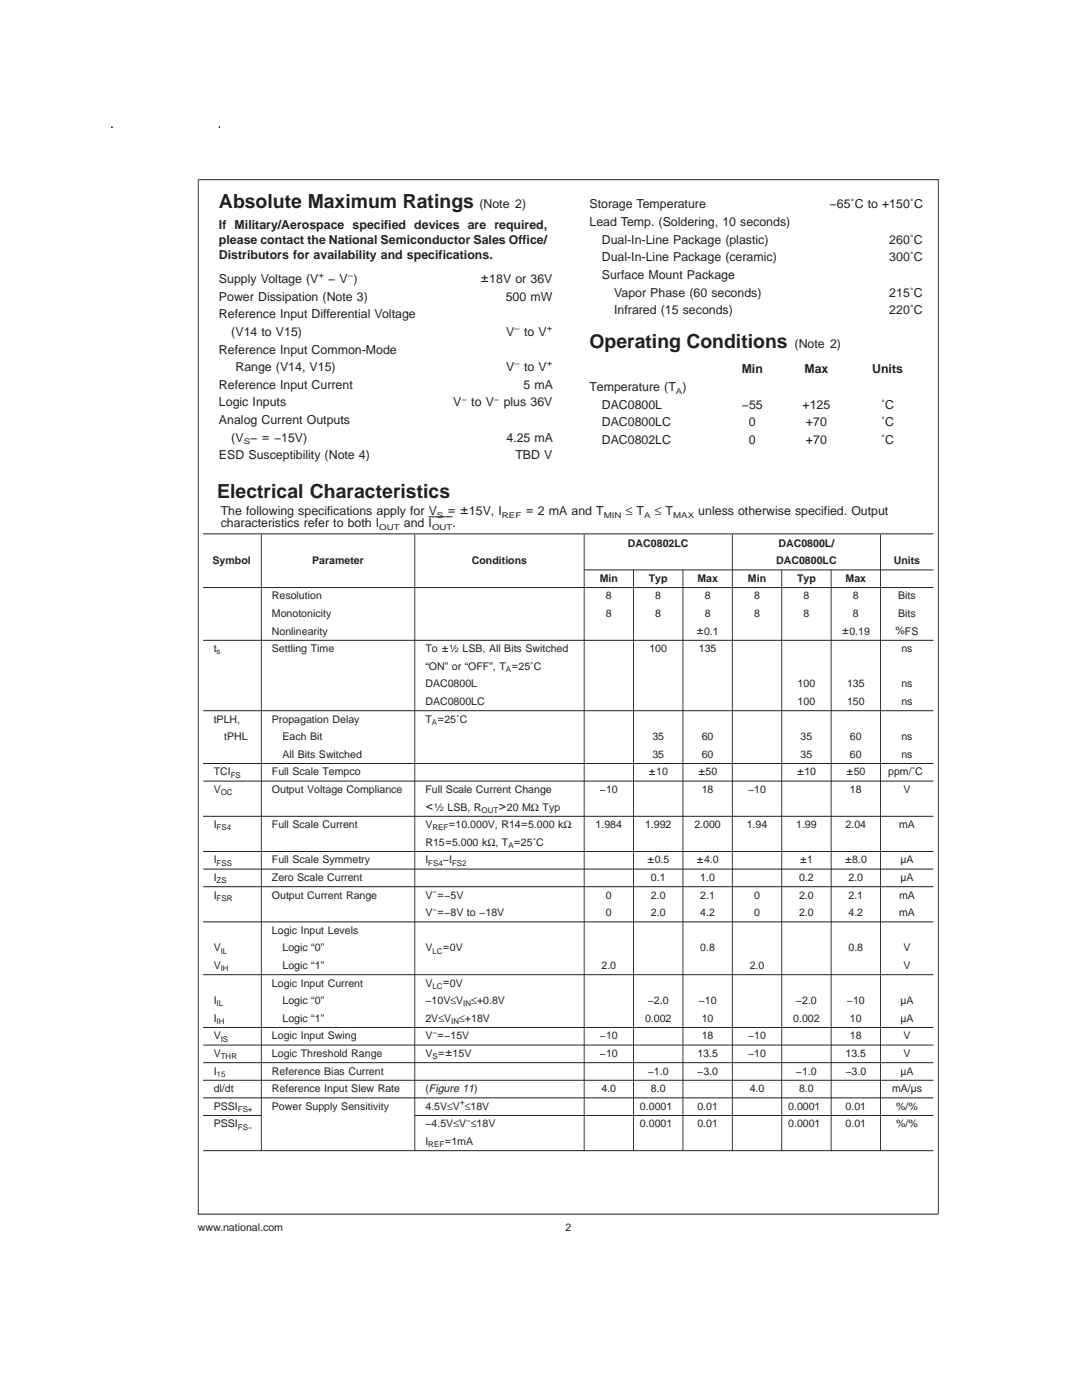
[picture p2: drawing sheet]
<svg xmlns="http://www.w3.org/2000/svg" width="216mm" height="279mm" viewBox="0 0 216 279" stroke-linecap="round" stroke-linejoin="round" font-family="sans-serif">
<defs><g id="words">
<g font-size="3.9" fill="#231f20">
<text x="43.7" y="41.6">Absolute Maximum Ratings</text>
<text x="117.6" y="69.4">Operating Conditions</text>
<text x="43.3" y="99.4">Electrical Characteristics</text>
</g>
<text font-size="2.7" fill="#231f20" x="96" y="56.4">±18V or 36V</text>
<g font-size="2.5" fill="#231f20">
<text x="95.7" y="41.6">(Note 2)</text>
<text x="117.6" y="41.6">Storage Temperature</text>
<text x="165.5" y="41.6">−65˚C to +150˚C</text>
<text x="43.7" y="45.7">If Military/Aerospace specified devices are required,</text>
<text x="117.6" y="45.1">Lead Temp. (Soldering, 10 seconds)</text>
<text x="43.7" y="48.7">please contact the National Semiconductor Sales Office/</text>
<text x="43.7" y="51.7">Distributors for availability and specifications.</text>
<text x="120.1" y="48.6">Dual-In-Line Package (plastic)</text>
<text x="120.1" y="52.2">Dual-In-Line Package (ceramic)</text>
<text x="177.4" y="48.6">260˚C</text>
<text x="177.4" y="52.2">300˚C</text>
<text x="43.7" y="56.5">Supply Voltage (V</text>
<text x="65.5" y="56.5">− V )</text>
<text x="120.1" y="55.7">Surface Mount Package</text>
<text x="122.6" y="59.2">Vapor Phase (60 seconds)</text>
<text x="177.4" y="59.2">215˚C</text>
<text x="43.7" y="60">Power Dissipation (Note 3)</text>
<text x="43.7" y="63.5">Reference Input Differential Voltage</text>
<text x="100.9" y="60">500 mW</text>
<text x="122.6" y="62.7">Infrared (15 seconds)</text>
<text x="177.4" y="62.7">220˚C</text>
<text x="43.7" y="70.6">Reference Input Common-Mode</text>
<text x="46.2" y="67">(V14 to V15)</text>
<text x="101" y="67">V</text>
<text x="104.6" y="67">to V</text>
<text x="158.5" y="69.4">(Note 2)</text>
<text x="43.7" y="77.6">Reference Input Current</text>
<text x="47" y="74.1">Range (V14, V15)</text>
<text x="101" y="74.1">V</text>
<text x="104.5" y="77.6">5 mA</text>
<text x="104.6" y="74.1">to V</text>
<text x="148" y="74.5">Min</text>
<text x="160.5" y="74.5">Max</text>
<text x="174" y="74.5">Units</text>
<text x="43.7" y="81.1">Logic Inputs</text>
<text x="90.4" y="81.1">V</text>
<text x="94" y="81.1">to V</text>
<text x="100.5" y="81.1">plus 36V</text>
<text x="117.6" y="78">Temperature (T )</text>
<text x="120.1" y="81.5">DAC0800L</text>
<text x="148" y="81.5">−55</text>
<text x="160.1" y="81.5">+125</text>
<text x="175.8" y="81.5">˚C</text>
<text x="43.7" y="84.6">Analog Current Outputs</text>
<text x="46.2" y="88.2">(V − = −15V)</text>
<text x="101.1" y="88.2">4.25 mA</text>
<text x="120.1" y="85.1">DAC0800LC</text>
<text x="120.1" y="88.6">DAC0802LC</text>
<text x="149.4" y="85.1">0</text>
<text x="149.4" y="88.6">0</text>
<text x="160.8" y="85.1">+70</text>
<text x="160.8" y="88.6">+70</text>
<text x="175.8" y="85.1">˚C</text>
<text x="175.8" y="88.6">˚C</text>
<text x="43.7" y="91.7">ESD Susceptibility (Note 4)</text>
<text x="102.8" y="91.7">TBD V</text>
<text x="44" y="105.2">characteristics refer to both I</text>
<text x="44" y="102.8">The following specifications apply for V</text>
<text x="80.6" y="105.2">and I</text>
<text x="89.4" y="102.5">= ±15V, I</text>
<text x="90.3" y="105.2">.</text>
<text x="105" y="102.5">= 2 mA and T</text>
<text x="124.9" y="102.8">≤ T</text>
<text x="130.6" y="102.8">≤ T</text>
<text x="139.3" y="102.8">unless otherwise specified. Output</text>
<text x="85" y="161.6">&lt;</text>
<text x="99.5" y="161.6">&gt;</text>
</g>
<g font-size="2.3" fill="#231f20">
<text x="139.1" y="126.5">±0.1</text>
<text x="168" y="126.5">±0.19</text>
<text x="129.5" y="154.6">±10</text>
<text x="139.3" y="154.6">±50</text>
<text x="159.1" y="154.6">±10</text>
<text x="168.9" y="154.6">±50</text>
<text x="129.2" y="172.2">±0.5</text>
<text x="139.1" y="172.2">±4.0</text>
<text x="159.6" y="172.2">±1</text>
<text x="168.6" y="172.2">±8.0</text>
</g>
<g font-size="2.1" fill="#231f20">
<text x="42.4" y="112.6">Symbol</text>
<text x="62.3" y="112.6">Parameter</text>
<text x="94.2" y="112.6">Conditions</text>
<text x="125.3" y="109.1">DAC0802LC</text>
<text x="154.9" y="112.6">DAC0800LC</text>
<text x="155.3" y="109.1">DAC0800L/</text>
<text x="178.3" y="112.6">Units</text>
<text x="54.3" y="119.6">Resolution</text>
<text x="119.7" y="116.1">Min</text>
<text x="120.9" y="119.6">8</text>
<text x="129.5" y="116.1">Typ</text>
<text x="130.8" y="119.6">8</text>
<text x="139.1" y="116.1">Max</text>
<text x="140.6" y="119.6">8</text>
<text x="149.2" y="116.1">Min</text>
<text x="150.5" y="119.6">8</text>
<text x="159" y="116.1">Typ</text>
<text x="160.3" y="119.6">8</text>
<text x="168.7" y="116.1">Max</text>
<text x="170.2" y="119.6">8</text>
<text x="179.2" y="119.6">Bits</text>
<text x="54.3" y="123.1">Monotonicity</text>
<text x="120.9" y="123.1">8</text>
<text x="130.8" y="123.1">8</text>
<text x="140.6" y="123.1">8</text>
<text x="150.5" y="123.1">8</text>
<text x="160.3" y="123.1">8</text>
<text x="170.2" y="123.1">8</text>
<text x="179.2" y="123.1">Bits</text>
<text x="42.6" y="130.2">t</text>
<text x="54.2" y="126.6">Nonlinearity</text>
<text x="54.3" y="130.2">Settling Time</text>
<text x="84.9" y="130.2">To ± ⁄ LSB, All Bits Switched</text>
<text x="129.6" y="130.2">100</text>
<text x="139.4" y="130.2">135</text>
<text x="178.7" y="126.6">%FS</text>
<text x="179.9" y="130.2">ns</text>
<text x="84.9" y="133.7">“ON” or “OFF”, T =25˚C</text>
<text x="84.9" y="137.2">DAC0800L</text>
<text x="159.2" y="137.2">100</text>
<text x="169" y="137.2">135</text>
<text x="179.9" y="137.2">ns</text>
<text x="84.9" y="140.7">DAC0800LC</text>
<text x="159.2" y="140.7">100</text>
<text x="169" y="140.7">150</text>
<text x="179.9" y="140.7">ns</text>
<text x="42.6" y="144.2">tPLH,</text>
<text x="44.8" y="147.7">tPHL</text>
<text x="54.3" y="144.2">Propagation Delay</text>
<text x="56.4" y="147.7">Each Bit</text>
<text x="84.9" y="144.2">T =25˚C</text>
<text x="130.2" y="147.7">35</text>
<text x="140" y="147.7">60</text>
<text x="159.7" y="147.7">35</text>
<text x="169.6" y="147.7">60</text>
<text x="179.9" y="147.7">ns</text>
<text x="42.6" y="154.7">TCI</text>
<text x="54.3" y="154.7">Full Scale Tempco</text>
<text x="56.4" y="151.2">All Bits Switched</text>
<text x="130.2" y="151.2">35</text>
<text x="140" y="151.2">60</text>
<text x="159.7" y="151.2">35</text>
<text x="169.6" y="151.2">60</text>
<text x="177.2" y="154.7">ppm/˚C</text>
<text x="179.9" y="151.2">ns</text>
<text x="42.6" y="158.3">V</text>
<text x="54.3" y="158.3">Output Voltage Compliance</text>
<text x="84.9" y="158.3">Full Scale Current Change</text>
<text x="87.4" y="161.8">⁄ LSB, R</text>
<text x="101.1" y="161.8">20 MΩ Typ</text>
<text x="119.7" y="158.3">−10</text>
<text x="140" y="158.3">18</text>
<text x="149.3" y="158.3">−10</text>
<text x="169.6" y="158.3">18</text>
<text x="180.3" y="158.3">V</text>
<text x="42.6" y="165.3">I</text>
<text x="54.3" y="165.3">Full Scale Current</text>
<text x="84.9" y="165.3">V</text>
<text x="89.6" y="165.1">=10.000V, R14=5.000 kΩ</text>
<text x="118.8" y="165.3">1.984</text>
<text x="128.7" y="165.3">1.992</text>
<text x="138.6" y="165.3">2.000</text>
<text x="149" y="165.3">1.94</text>
<text x="158.9" y="165.3">1.99</text>
<text x="168.7" y="165.3">2.04</text>
<text x="179.4" y="165.3">mA</text>
<text x="42.6" y="172.3">I</text>
<text x="54.3" y="172.3">Full Scale Symmetry</text>
<text x="84.9" y="172.3">I</text>
<text x="84.9" y="168.8">R15=5.000 kΩ, T =25˚C</text>
<text x="88.4" y="172.3">−I</text>
<text x="179.7" y="172.3">µA</text>
<text x="42.6" y="175.8">I</text>
<text x="42.6" y="179.3">I</text>
<text x="54.3" y="175.8">Zero Scale Current</text>
<text x="54.3" y="179.3">Output Current Range</text>
<text x="84.9" y="179.3">V =−5V</text>
<text x="120.9" y="179.3">0</text>
<text x="129.9" y="175.8">0.1</text>
<text x="129.9" y="179.3">2.0</text>
<text x="139.7" y="175.8">1.0</text>
<text x="139.7" y="179.3">2.1</text>
<text x="150.5" y="179.3">0</text>
<text x="159.4" y="175.8">0.2</text>
<text x="159.5" y="179.3">2.0</text>
<text x="169.3" y="175.8">2.0</text>
<text x="169.3" y="179.3">2.1</text>
<text x="179.4" y="179.3">mA</text>
<text x="179.7" y="175.8">µA</text>
<text x="84.9" y="182.8">V =−8V to −18V</text>
<text x="120.9" y="182.8">0</text>
<text x="129.9" y="182.8">2.0</text>
<text x="139.7" y="182.8">4.2</text>
<text x="150.5" y="182.8">0</text>
<text x="159.5" y="182.8">2.0</text>
<text x="169.3" y="182.8">4.2</text>
<text x="179.4" y="182.8">mA</text>
<text x="42.6" y="189.9">V</text>
<text x="54.3" y="186.4">Logic Input Levels</text>
<text x="56.4" y="189.9">Logic “0”</text>
<text x="84.9" y="189.9">V</text>
<text x="88.4" y="189.7">=0V</text>
<text x="139.7" y="189.9">0.8</text>
<text x="169.3" y="189.9">0.8</text>
<text x="180.3" y="189.9">V</text>
<text x="42.6" y="193.4">V</text>
<text x="54.3" y="196.9">Logic Input Current</text>
<text x="56.4" y="193.4">Logic “1”</text>
<text x="84.9" y="196.9">V</text>
<text x="88.4" y="196.7">=0V</text>
<text x="120" y="193.4">2.0</text>
<text x="149.6" y="193.4">2.0</text>
<text x="180.3" y="193.4">V</text>
<text x="42.6" y="200.4">I</text>
<text x="42.6" y="203.9">I</text>
<text x="56.4" y="200.4">Logic “0”</text>
<text x="56.4" y="203.9">Logic “1”</text>
<text x="84.9" y="200.4">−10V≤V</text>
<text x="84.9" y="203.9">2V≤V</text>
<text x="91.6" y="203.9">≤+18V</text>
<text x="94" y="200.4">≤+0.8V</text>
<text x="128.7" y="203.9">0.002</text>
<text x="129.3" y="200.4">−2.0</text>
<text x="139.4" y="200.4">−10</text>
<text x="140" y="203.9">10</text>
<text x="158.3" y="203.9">0.002</text>
<text x="158.8" y="200.4">−2.0</text>
<text x="169" y="200.4">−10</text>
<text x="169.6" y="203.9">10</text>
<text x="179.7" y="203.9">µA</text>
<text x="179.7" y="200.4">µA</text>
<text x="42.6" y="207.4">V</text>
<text x="54.3" y="207.4">Logic Input Swing</text>
<text x="84.9" y="207.4">V =−15V</text>
<text x="119.7" y="207.4">−10</text>
<text x="140" y="207.4">18</text>
<text x="149.3" y="207.4">−10</text>
<text x="169.6" y="207.4">18</text>
<text x="180.3" y="207.4">V</text>
<text x="42.6" y="214.4">I</text>
<text x="42.6" y="210.9">V</text>
<text x="54.3" y="210.9">Logic Threshold Range</text>
<text x="54.3" y="214.4">Reference Bias Current</text>
<text x="84.9" y="210.9">V =±15V</text>
<text x="119.7" y="210.9">−10</text>
<text x="129.3" y="214.4">−1.0</text>
<text x="139.1" y="214.4">−3.0</text>
<text x="139.1" y="210.9">13.5</text>
<text x="149.3" y="210.9">−10</text>
<text x="158.8" y="214.4">−1.0</text>
<text x="168.7" y="214.4">−3.0</text>
<text x="168.7" y="210.9">13.5</text>
<text x="179.7" y="214.4">µA</text>
<text x="180.3" y="210.9">V</text>
<text x="42.6" y="221.5">PSSI</text>
<text x="42.6" y="218">dl/dt</text>
<text x="54.3" y="218">Reference Input Slew Rate</text>
<text x="54.3" y="221.5">Power Supply Sensitivity</text>
<text x="84.9" y="218">(Figure 11)</text>
<text x="84.9" y="221.5">4.5V≤V ≤18V</text>
<text x="120" y="218">4.0</text>
<text x="127.7" y="221.5">0.0001</text>
<text x="129.9" y="218">8.0</text>
<text x="139.1" y="221.5">0.01</text>
<text x="149.6" y="218">4.0</text>
<text x="157.3" y="221.5">0.0001</text>
<text x="159.4" y="218">8.0</text>
<text x="168.7" y="221.5">0.01</text>
<text x="178" y="218">mA/µs</text>
<text x="178.8" y="221.4">%/%</text>
<text x="42.6" y="225">PSSI</text>
<text x="84.9" y="225">−4.5V≤V ≤18V</text>
<text x="127.7" y="225">0.0001</text>
<text x="139.1" y="225">0.01</text>
<text x="157.3" y="225">0.0001</text>
<text x="168.7" y="225">0.01</text>
<text x="178.8" y="224.9">%/%</text>
<text x="84.9" y="228.5">I</text>
<text x="88.7" y="228.3">=1mA</text>
<text x="39.5" y="245.7">www.national.com</text>
<text x="112.8" y="245.7">2</text>
</g>
<g font-size="1.6" fill="#231f20">
<text x="63.6" y="55.5">+</text>
<text x="69.4" y="55.5">−</text>
<text x="102.6" y="66.1">−</text>
<text x="109.1" y="66.1">+</text>
<text x="102.6" y="73.1">−</text>
<text x="109.1" y="73.1">+</text>
<text x="92.1" y="80.2">−</text>
<text x="98.6" y="80.2">−</text>
<text x="134.9" y="78.6">A</text>
<text x="48.6" y="88.7">S</text>
<text x="75.7" y="105.8">OUT</text>
<text x="86.2" y="105.8">OUT</text>
<text x="87.2" y="103.3">S</text>
<text x="100.2" y="103.3">REF</text>
<text x="120.5" y="103.3">MIN</text>
<text x="128.5" y="103.3">A</text>
<text x="134.3" y="103.3">MAX</text>
<text x="43.2" y="130.6">s</text>
<text x="101" y="134.1">A</text>
<text x="86.2" y="144.6">A</text>
<text x="46" y="155.2">FS</text>
<text x="44" y="158.7">OC</text>
<text x="43.2" y="165.7">FS4</text>
<text x="86.3" y="165.7">REF</text>
<text x="96.1" y="162.2">OUT</text>
<text x="43.2" y="172.7">FSS</text>
<text x="85.5" y="172.7">FS4</text>
<text x="90.2" y="172.7">FS2</text>
<text x="101.4" y="169.2">A</text>
<text x="43.2" y="176.3">ZS</text>
<text x="43.2" y="179.8">FSR</text>
<text x="86.3" y="178.4">−</text>
<text x="86.3" y="182">−</text>
<text x="44" y="190.3">IL</text>
<text x="86.3" y="190.3">LC</text>
<text x="44" y="193.8">IH</text>
<text x="86.3" y="197.3">LC</text>
<text x="43.2" y="200.8">IL</text>
<text x="92.4" y="200.8">IN</text>
<text x="43.2" y="204.4">IH</text>
<text x="44" y="207.9">IS</text>
<text x="86.3" y="206.5">−</text>
<text x="90" y="204.4">IN</text>
<text x="43.2" y="214.9">15</text>
<text x="44" y="211.4">THR</text>
<text x="86.3" y="211.4">S</text>
<text x="47.5" y="221.9">FS+</text>
<text x="91.8" y="220.6">+</text>
<text x="47.5" y="225.4">FS−</text>
<text x="93" y="224.1">−</text>
<text x="85.5" y="228.9">REF</text>
</g>
<g font-size="1.3" fill="#231f20">
<text x="89.6" y="129.6">1</text>
<text x="90.8" y="130.2">2</text>
<text x="86.6" y="161.2">1</text>
<text x="87.8" y="161.8">2</text>
</g>
</g></defs>
<g fill="none" stroke="#231f20" stroke-width=".2">
<path d="M22.2 25.4h.1M39.6 35.9h147.7M43.7 25.4h.1M40.5 106.5h145.8M40.5 117.3h145.8M85.5 103.1h4.8M116.6 113.7h69.7M40.5 127.8h145.8M40.5 141.8h145.8M40.5 152.4h145.8M40.5 155.9h145.8M40.5 162.9h145.8"/>
<path d="M40.5 169.9h145.8M40.5 173.4h145.8M40.5 177h145.8M40.5 184h145.8M40.5 194.5h145.8M40.5 205.1h145.8M40.5 208.6h145.8M40.5 212.1h145.8M40.5 215.6h145.8M40.5 219.1h145.8M40.5 229.6h145.8M40.5 222.6h11.6"/>
<path d="M82.8 222.6h103.5M39.5 242.3h147.6"/>
</g>
<path d="M52.1 168.2h.1M82.7 168.2h.2M116.5 168.2h.1M146 168.2h.2M175.6 168.2h.2" fill="none" stroke="#231f20" stroke-width="123.1" stroke-linecap="butt"/>
<path d="M126.3 171.7h.2M136.2 171.7h.2M155.9 171.7h.2M165.8 171.7h.1" fill="none" stroke="#231f20" stroke-width="116" stroke-linecap="butt"/>
<path d="M39.5 139.1h.1M187.1 139.1h.2" fill="none" stroke="#231f20" stroke-width="206.6" stroke-linecap="butt"/>
<use href="#words"/>
</svg>
